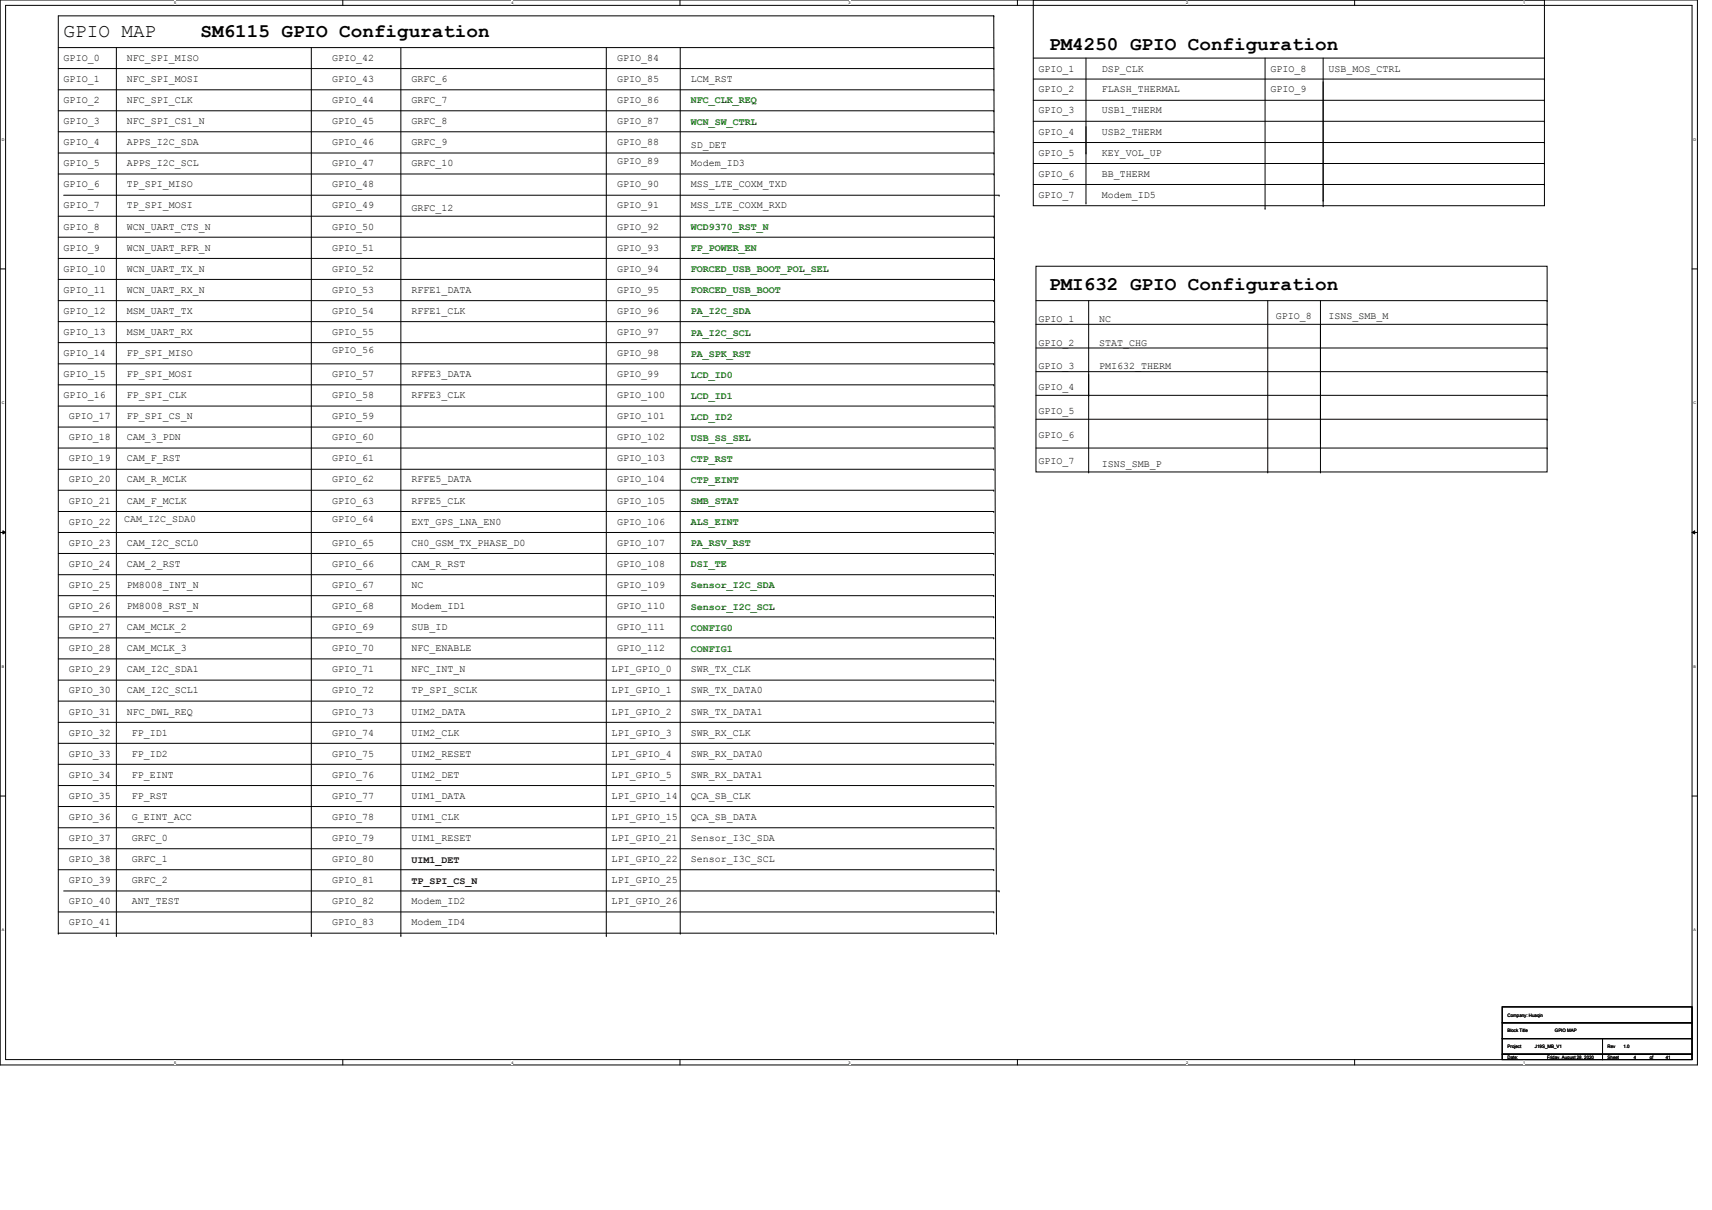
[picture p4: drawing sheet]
<svg xmlns="http://www.w3.org/2000/svg" width="297mm" height="210mm" viewBox="0 0 297 210" stroke-linecap="round" stroke-linejoin="round" font-family="sans-serif">
<defs><g id="words">
<g font-size="3.3">
<text x="11" y="6.4">GPIO MAP</text>
<text x="34.8" y="6.4">SM6115 GPIO Configuration</text>
<text x="182" y="8.7">PM4250 GPIO Configuration</text>
<text x="182" y="50.3">PMI632 GPIO Configuration</text>
</g>
<g font-size="1.7">
<text x="11" y="10.5">GPIO_0</text>
<text x="22" y="10.5">NFC_SPI_MISO</text>
<text x="57.7" y="10.5">GPIO_42</text>
<text x="107.1" y="10.5">GPIO_84</text>
<text x="11" y="14.2">GPIO_1</text>
<text x="11" y="17.9">GPIO_2</text>
<text x="22" y="14.2">NFC_SPI_MOSI</text>
<text x="22" y="17.9">NFC_SPI_CLK</text>
<text x="57.7" y="14.2">GPIO_43</text>
<text x="57.7" y="17.9">GPIO_44</text>
<text x="71.4" y="14.2">GRFC_6</text>
<text x="71.4" y="17.9">GRFC_7</text>
<text x="107.1" y="17.9">GPIO_86</text>
<text x="107.1" y="14.2">GPIO_85</text>
<text x="119.8" y="14.2">LCM_RST</text>
<text x="180.2" y="12.4">GPIO_1</text>
<text x="180.2" y="16">GPIO_2</text>
<text x="191.2" y="16">FLASH_THERMAL</text>
<text x="191.2" y="12.4">DSP_CLK</text>
<text x="220.4" y="16">GPIO_9</text>
<text x="220.4" y="12.4">GPIO_8</text>
<text x="230.5" y="12.4">USB_MOS_CTRL</text>
<text x="11" y="21.5">GPIO_3</text>
<text x="22" y="21.5">NFC_SPI_CS1_N</text>
<text x="57.7" y="21.5">GPIO_45</text>
<text x="71.4" y="21.5">GRFC_8</text>
<text x="107.1" y="21.5">GPIO_87</text>
<text x="180.2" y="19.7">GPIO_3</text>
<text x="180.2" y="23.4">GPIO_4</text>
<text x="191.2" y="23.4">USB2_THERM</text>
<text x="191.2" y="19.7">USB1_THERM</text>
<text x="11" y="28.8">GPIO_5</text>
<text x="11" y="25.2">GPIO_4</text>
<text x="22" y="25.2">APPS_I2C_SDA</text>
<text x="22" y="28.8">APPS_I2C_SCL</text>
<text x="57.7" y="25.2">GPIO_46</text>
<text x="57.7" y="28.8">GPIO_47</text>
<text x="71.4" y="25.2">GRFC_9</text>
<text x="71.4" y="28.8">GRFC_10</text>
<text x="107.1" y="28.4">GPIO_89</text>
<text x="107.1" y="25.2">GPIO_88</text>
<text x="119.8" y="25.7">SD_DET</text>
<text x="119.8" y="28.8">Modem_ID3</text>
<text x="180.2" y="27">GPIO_5</text>
<text x="191.2" y="27">KEY_VOL_UP</text>
<text x="11" y="32.5">GPIO_6</text>
<text x="22" y="32.5">TP_SPI_MISO</text>
<text x="57.7" y="32.5">GPIO_48</text>
<text x="107.1" y="32.5">GPIO_90</text>
<text x="119.8" y="32.5">MSS_LTE_COXM_TXD</text>
<text x="180.2" y="30.7">GPIO_6</text>
<text x="180.2" y="34.3">GPIO_7</text>
<text x="191.2" y="34.3">Modem_ID5</text>
<text x="191.2" y="30.7">BB_THERM</text>
<text x="11" y="39.8">GPIO_8</text>
<text x="11" y="36.2">GPIO_7</text>
<text x="22" y="36.2">TP_SPI_MOSI</text>
<text x="22" y="39.8">WCN_UART_CTS_N</text>
<text x="57.7" y="39.8">GPIO_50</text>
<text x="57.7" y="36.2">GPIO_49</text>
<text x="71.4" y="36.6">GRFC_12</text>
<text x="107.1" y="39.8">GPIO_92</text>
<text x="107.1" y="36.2">GPIO_91</text>
<text x="119.8" y="36.2">MSS_LTE_COXM_RXD</text>
<text x="11" y="43.5">GPIO_9</text>
<text x="11" y="47.1">GPIO_10</text>
<text x="22" y="43.5">WCN_UART_RFR_N</text>
<text x="22" y="47.1">WCN_UART_TX_N</text>
<text x="57.7" y="47.1">GPIO_52</text>
<text x="57.7" y="43.5">GPIO_51</text>
<text x="107.1" y="43.5">GPIO_93</text>
<text x="107.1" y="47.1">GPIO_94</text>
<text x="11" y="50.8">GPIO_11</text>
<text x="22" y="50.8">WCN_UART_RX_N</text>
<text x="57.7" y="50.8">GPIO_53</text>
<text x="71.4" y="50.8">RFFE1_DATA</text>
<text x="107.1" y="50.8">GPIO_95</text>
<text x="11" y="58.1">GPIO_13</text>
<text x="11" y="54.4">GPIO_12</text>
<text x="22" y="54.4">MSM_UART_TX</text>
<text x="22" y="58.1">MSM_UART_RX</text>
<text x="57.7" y="54.4">GPIO_54</text>
<text x="57.7" y="58.1">GPIO_55</text>
<text x="71.4" y="54.4">RFFE1_CLK</text>
<text x="107.1" y="54.4">GPIO_96</text>
<text x="107.1" y="58.1">GPIO_97</text>
<text x="180.2" y="55.8">GPIO_1</text>
<text x="180.2" y="59.9">GPIO_2</text>
<text x="190.7" y="55.8">NC</text>
<text x="190.7" y="59.9">STAT_CHG</text>
<text x="221.4" y="55.4">GPIO_8</text>
<text x="230.5" y="55.4">ISNS_SMB_M</text>
<text x="11" y="61.8">GPIO_14</text>
<text x="11" y="65.4">GPIO_15</text>
<text x="22" y="65.4">FP_SPI_MOSI</text>
<text x="22" y="61.8">FP_SPI_MISO</text>
<text x="57.7" y="61.3">GPIO_56</text>
<text x="57.7" y="65.4">GPIO_57</text>
<text x="71.4" y="65.4">RFFE3_DATA</text>
<text x="107.1" y="65.4">GPIO_99</text>
<text x="107.1" y="61.8">GPIO_98</text>
<text x="180.2" y="64.1">GPIO_3</text>
<text x="190.7" y="64.1">PMI632_THERM</text>
<text x="11" y="69.1">GPIO_16</text>
<text x="22" y="69.1">FP_SPI_CLK</text>
<text x="57.7" y="69.1">GPIO_58</text>
<text x="71.4" y="69.1">RFFE3_CLK</text>
<text x="107.1" y="69.1">GPIO_100</text>
<text x="180.2" y="67.7">GPIO_4</text>
<text x="180.2" y="71.8">GPIO_5</text>
<text x="11.9" y="72.7">GPIO_17</text>
<text x="11.9" y="76.4">GPIO_18</text>
<text x="22" y="72.7">FP_SPI_CS_N</text>
<text x="22" y="76.4">CAM_3_PDN</text>
<text x="57.7" y="72.7">GPIO_59</text>
<text x="57.7" y="76.4">GPIO_60</text>
<text x="107.1" y="76.4">GPIO_102</text>
<text x="107.1" y="72.7">GPIO_101</text>
<text x="180.2" y="75.9">GPIO_6</text>
<text x="11.9" y="80.1">GPIO_19</text>
<text x="11.9" y="83.7">GPIO_20</text>
<text x="22" y="80.1">CAM_F_RST</text>
<text x="22" y="83.7">CAM_R_MCLK</text>
<text x="57.7" y="83.7">GPIO_62</text>
<text x="57.7" y="80.1">GPIO_61</text>
<text x="71.4" y="83.7">RFFE5_DATA</text>
<text x="107.1" y="83.7">GPIO_104</text>
<text x="107.1" y="80.1">GPIO_103</text>
<text x="180.2" y="80.5">GPIO_7</text>
<text x="191.2" y="81">ISNS_SMB_P</text>
<text x="11.9" y="87.4">GPIO_21</text>
<text x="22" y="87.4">CAM_F_MCLK</text>
<text x="57.7" y="87.4">GPIO_63</text>
<text x="71.4" y="87.4">RFFE5_CLK</text>
<text x="107.1" y="87.4">GPIO_105</text>
<text x="11.9" y="91">GPIO_22</text>
<text x="11.9" y="94.7">GPIO_23</text>
<text x="21.5" y="90.6">CAM_I2C_SDA0</text>
<text x="22" y="94.7">CAM_I2C_SCL0</text>
<text x="57.7" y="94.7">GPIO_65</text>
<text x="57.7" y="90.6">GPIO_64</text>
<text x="71.4" y="91">EXT_GPS_LNA_EN0</text>
<text x="71.4" y="94.7">CH0_GSM_TX_PHASE_D0</text>
<text x="107.1" y="94.7">GPIO_107</text>
<text x="107.1" y="91">GPIO_106</text>
<text x="11.9" y="102">GPIO_25</text>
<text x="11.9" y="98.3">GPIO_24</text>
<text x="22" y="98.3">CAM_2_RST</text>
<text x="22" y="102">PM8008_INT_N</text>
<text x="57.7" y="98.3">GPIO_66</text>
<text x="57.7" y="102">GPIO_67</text>
<text x="71.4" y="102">NC</text>
<text x="71.4" y="98.3">CAM_R_RST</text>
<text x="107.1" y="102">GPIO_109</text>
<text x="107.1" y="98.3">GPIO_108</text>
<text x="11.9" y="105.7">GPIO_26</text>
<text x="22" y="105.7">PM8008_RST_N</text>
<text x="57.7" y="105.7">GPIO_68</text>
<text x="71.4" y="105.7">Modem_ID1</text>
<text x="107.1" y="105.7">GPIO_110</text>
<text x="11.9" y="109.3">GPIO_27</text>
<text x="11.9" y="113">GPIO_28</text>
<text x="22" y="113">CAM_MCLK_3</text>
<text x="22" y="109.3">CAM_MCLK_2</text>
<text x="57.7" y="113">GPIO_70</text>
<text x="57.7" y="109.3">GPIO_69</text>
<text x="71.4" y="113">NFC_ENABLE</text>
<text x="71.4" y="109.3">SUB_ID</text>
<text x="107.1" y="113">GPIO_112</text>
<text x="107.1" y="109.3">GPIO_111</text>
<text x="11.9" y="116.6">GPIO_29</text>
<text x="22" y="116.6">CAM_I2C_SDA1</text>
<text x="57.7" y="116.6">GPIO_71</text>
<text x="71.4" y="116.6">NFC_INT_N</text>
<text x="106.1" y="116.6">LPI_GPIO_0</text>
<text x="119.8" y="116.6">SWR_TX_CLK</text>
<text x="11.9" y="120.3">GPIO_30</text>
<text x="11.9" y="124">GPIO_31</text>
<text x="22" y="120.3">CAM_I2C_SCL1</text>
<text x="22" y="124">NFC_DWL_REQ</text>
<text x="57.7" y="120.3">GPIO_72</text>
<text x="57.7" y="124">GPIO_73</text>
<text x="71.4" y="120.3">TP_SPI_SCLK</text>
<text x="71.4" y="124">UIM2_DATA</text>
<text x="106.1" y="120.3">LPI_GPIO_1</text>
<text x="106.1" y="124">LPI_GPIO_2</text>
<text x="119.8" y="124">SWR_TX_DATA1</text>
<text x="119.8" y="120.3">SWR_TX_DATA0</text>
<text x="11.9" y="131.3">GPIO_33</text>
<text x="11.9" y="127.6">GPIO_32</text>
<text x="22.9" y="127.6">FP_ID1</text>
<text x="22.9" y="131.3">FP_ID2</text>
<text x="57.7" y="131.3">GPIO_75</text>
<text x="57.7" y="127.6">GPIO_74</text>
<text x="71.4" y="127.6">UIM2_CLK</text>
<text x="71.4" y="131.3">UIM2_RESET</text>
<text x="106.1" y="127.6">LPI_GPIO_3</text>
<text x="106.1" y="131.3">LPI_GPIO_4</text>
<text x="119.8" y="127.6">SWR_RX_CLK</text>
<text x="119.8" y="131.3">SWR_RX_DATA0</text>
<text x="11.9" y="134.9">GPIO_34</text>
<text x="22.9" y="134.9">FP_EINT</text>
<text x="57.7" y="134.9">GPIO_76</text>
<text x="71.4" y="134.9">UIM2_DET</text>
<text x="106.1" y="134.9">LPI_GPIO_5</text>
<text x="119.8" y="134.9">SWR_RX_DATA1</text>
<text x="11.9" y="138.6">GPIO_35</text>
<text x="11.9" y="142.2">GPIO_36</text>
<text x="22.9" y="142.2">G_EINT_ACC</text>
<text x="22.9" y="138.6">FP_RST</text>
<text x="57.7" y="142.2">GPIO_78</text>
<text x="57.7" y="138.6">GPIO_77</text>
<text x="71.4" y="142.2">UIM1_CLK</text>
<text x="71.4" y="138.6">UIM1_DATA</text>
<text x="106.1" y="138.6">LPI_GPIO_14</text>
<text x="106.1" y="142.2">LPI_GPIO_15</text>
<text x="119.8" y="138.6">QCA_SB_CLK</text>
<text x="119.8" y="142.2">QCA_SB_DATA</text>
<text x="11.9" y="149.6">GPIO_38</text>
<text x="11.9" y="145.9">GPIO_37</text>
<text x="22.9" y="145.9">GRFC_0</text>
<text x="22.9" y="149.6">GRFC_1</text>
<text x="57.7" y="149.6">GPIO_80</text>
<text x="57.7" y="145.9">GPIO_79</text>
<text x="71.4" y="145.9">UIM1_RESET</text>
<text x="106.1" y="145.9">LPI_GPIO_21</text>
<text x="106.1" y="149.6">LPI_GPIO_22</text>
<text x="119.8" y="149.6">Sensor_I3C_SCL</text>
<text x="119.8" y="145.9">Sensor_I3C_SDA</text>
<text x="11.9" y="153.2">GPIO_39</text>
<text x="22.9" y="153.2">GRFC_2</text>
<text x="57.7" y="153.2">GPIO_81</text>
<text x="106.1" y="153.2">LPI_GPIO_25</text>
<text x="11.9" y="156.8">GPIO_40</text>
<text x="11.9" y="160.5">GPIO_41</text>
<text x="22.9" y="156.8">ANT_TEST</text>
<text x="57.7" y="160.5">GPIO_83</text>
<text x="57.7" y="156.8">GPIO_82</text>
<text x="71.4" y="156.8">Modem_ID2</text>
<text x="71.4" y="160.5">Modem_ID4</text>
<text x="106.1" y="156.8">LPI_GPIO_26</text>
</g>
<g font-size="1.7" fill="#008000">
<text x="119.8" y="17.9">NFC_CLK_REQ</text>
<text x="119.8" y="21.6">WCN_SW_CTRL</text>
<text x="119.8" y="39.9">WCD9370_RST_N</text>
<text x="119.8" y="43.6">FP_POWER_EN</text>
<text x="119.8" y="47.2">FORCED_USB_BOOT_POL_SEL</text>
<text x="119.8" y="50.9">FORCED_USB_BOOT</text>
<text x="119.8" y="54.5">PA_I2C_SDA</text>
<text x="119.8" y="58.2">PA_I2C_SCL</text>
<text x="119.8" y="61.8">PA_SPK_RST</text>
<text x="119.8" y="65.5">LCD_ID0</text>
<text x="119.8" y="69.2">LCD_ID1</text>
<text x="119.8" y="72.8">LCD_ID2</text>
<text x="119.8" y="76.5">USB_SS_SEL</text>
<text x="119.8" y="83.8">CTP_EINT</text>
<text x="119.8" y="80.1">CTP_RST</text>
<text x="119.8" y="87.5">SMB_STAT</text>
<text x="119.8" y="91.1">ALS_EINT</text>
<text x="119.8" y="94.8">PA_RSV_RST</text>
<text x="119.8" y="98.4">DSI_TE</text>
<text x="119.8" y="105.7">Sensor_I2C_SCL</text>
<text x="119.8" y="102.1">Sensor_I2C_SDA</text>
<text x="119.8" y="109.4">CONFIG0</text>
<text x="119.8" y="113.1">CONFIG1</text>
</g>
<g font-size="1.7" fill="#400000">
<text x="71.4" y="149.6">UIM1_DET</text>
<text x="71.4" y="153.3">TP_SPI_CS_N</text>
</g>
<g font-size=".8">
<text x="261.6" y="179.1">Block Title</text>
<text x="261.6" y="176.4">Company: Huaqin</text>
<text x="269.8" y="179.1">GPIO MAP</text>
<text x="261.6" y="181.8">Project</text>
<text x="261.6" y="183.6">Date:</text>
<text x="266.3" y="181.7">J19S_MB_V1</text>
<text x="268.4" y="183.6">Friday, August 28, 2020</text>
<text x="278.9" y="181.8">Rev</text>
<text x="278.9" y="183.6">Sheet</text>
<text x="281.7" y="181.8">1.0</text>
<text x="283.5" y="183.6">4</text>
<text x="286.3" y="183.6">of</text>
<text x="289" y="183.6">41</text>
</g>
<g font-size=".6">
<text x="30.2" y=".7">5</text>
<text x="88.7" y=".7">4</text>
<text x="147.2" y=".7">3</text>
<text x="205.8" y=".7">2</text>
<text x="264.3" y=".7">1</text>
<text x=".3" y="24.4">D</text>
<text x="293.8" y="24.4">D</text>
<text x=".3" y="70.1">C</text>
<text x="293.8" y="70.1">C</text>
<text x=".3" y="115.8">B</text>
<text x="293.8" y="115.8">B</text>
<text x=".3" y="161.5">A</text>
<text x="293.8" y="161.5">A</text>
<text x="30.2" y="184.5">5</text>
<text x="88.7" y="184.5">4</text>
<text x="147.2" y="184.5">3</text>
<text x="205.8" y="184.5">2</text>
<text x="264.3" y="184.5">1</text>
</g>
</g></defs>
<path d="M0 0h294.5v184.7h-294.5zM1 .9h292.6v182.9h-292.6z" fill="none" stroke="#000" stroke-width=".17"/>
<g fill="#fff">
<path d="M30.2 .1h.4v.7h-.4z"/>
<path d="M30.2 183.9h.4v.8h-.4z"/>
</g>
<path d="M59.5 0v.9M59.5 183.8v.9" fill="none" stroke="#000" stroke-width=".17"/>
<g fill="#fff">
<path d="M88.7 .1h.4v.7h-.4z"/>
<path d="M88.7 183.9h.4v.8h-.4z"/>
</g>
<path d="M118 0v.9M118 183.8v.9" fill="none" stroke="#000" stroke-width=".17"/>
<g fill="#fff">
<path d="M147.2 .1h.4v.7h-.4z"/>
<path d="M147.2 183.9h.4v.8h-.4z"/>
</g>
<path d="M176.5 0v.9M176.5 183.8v.9" fill="none" stroke="#000" stroke-width=".17"/>
<g fill="#fff">
<path d="M205.8 .1h.3v.7h-.3z"/>
<path d="M205.8 183.9h.3v.8h-.3z"/>
</g>
<path d="M235 0v.9M235 183.8v.9" fill="none" stroke="#000" stroke-width=".17"/>
<g fill="#fff">
<path d="M264.3 .1h.3v.7h-.3z"/>
<path d="M264.3 183.9h.3v.8h-.3z"/>
<path d="M.3 23.8h.5v.7h-.5z"/>
<path d="M293.8 23.8h.5v.7h-.5z"/>
<path d="M.3 69.5h.5v.7h-.5z"/>
<path d="M293.8 69.5h.5v.7h-.5z"/>
</g>
<path d="M0 46.7h1M293.6 46.7h.9" fill="none" stroke="#000" stroke-width=".17"/>
<g fill="#fff">
<path d="M.3 115.2h.4v.8h-.4z"/>
<path d="M293.8 115.2h.5v.8h-.5z"/>
</g>
<path d="M0 92.4h1M.5 92.1l.5 .3-.5 .2zM293.6 92.4l.4-.3v.5zM293.6 92.4h.9" fill="none" stroke="#000" stroke-width=".17"/>
<path d="M.5 92.1l.5 .3-.5 .2zM293.6 92.4l.4-.3v.5z" fill="#000"/>
<g fill="#fff">
<path d="M.3 161h.4v.7h-.4z"/>
<path d="M293.8 161h.4v.7h-.4z"/>
</g>
<g fill="none" stroke="#000" stroke-width=".17">
<path d="M10.1 11.9h162.3M10.1 19.2h162.3M10.1 15.6h162.3M10.1 8.3h162.3M20.2 8.3v154M54 8.3v154M69.6 8.3v154M105.2 8.3v154M118 8.3v153.6M172.4 11.9h.1M172.4 19.2h.1M172.4 15.6h.1"/>
<path d="M172.4 2.8h.1M172.4 8.3h.1M172.4 2.8l.5 159.1M172.4 2.8h-162.3v159.1M179.3 0h88.7v35.7h-88.7zM179.3 10.1h88.7M179.3 17.4h88.7M179.3 13.7h88.7M188.4 10.1v25.1M219.5 10.1v26.1M229.6 10.1v25.6M268 10.1h.1"/>
<path d="M268 17.4h.1M268 13.7h.1M10.1 22.9h162.3M10.1 30.2h162.3M10.1 26.5h162.3M10.1 37.5h162.3M11 33.9h162.4M172.4 22.9h.1M172.4 30.2h.1M172.4 26.5h.1M172.4 37.5h.1M173.4 33.9h.1"/>
<path d="M179.3 28.4h88.7M179.3 24.7h88.7M179.3 32h88.7M179.3 21h88.7M188.4 35.2h.1M188.4 26.5h.1M219.5 36.2h.1M229.6 35.7h.1M229.6 34.8h.1M268 28.4h.1M268 24.7h.1M268 32h.1"/>
<path d="M268 21h.1M10.1 41.1h162.3M10.1 52.2h162.3M10.1 48.5h162.3M10.1 44.8h162.3M10.1 59.4h162.3M10.1 55.8h162.3M172.4 41.1h.1M172.4 52.2h.1M172.4 48.5h.1M172.4 44.8h.1M172.4 59.4h.1"/>
<path d="M172.4 55.8h.1M179.7 46.2h88.7v35.7h-88.7zM179.7 52.2h88.7M179.7 56.3h88.7M188.9 52.2v29.7M220 52.2v29.7M229.1 52.2v29.7M268.4 52.2h.1M268.4 56.3h.1M10.1 63.1h162.3M10.1 70.4h162.3M10.1 66.8h162.3"/>
<path d="M10.1 77.7h162.3M10.1 74.1h162.3M172.4 63.1h.1M172.4 70.4h.1M172.4 66.8h.1M172.4 77.7h.1M172.4 74.1h.1M179.7 77.7h88.7M179.7 72.7h88.7M179.7 68.6h88.7M179.7 64.5h88.7M179.7 60.4h88.7"/>
<path d="M188.9 68.6h.1M229.1 76.8h.1M268.4 72.7h.1M268.4 68.6h.1M268.4 77.7h.1M268.4 64.5h.1M268.4 60.4h.1M10.1 81.4h162.3M10.1 92.4h162.3M10.1 88.7h162.3M10.1 85h162.3M10.1 99.7h162.3"/>
<path d="M10.1 96h162.3M172.4 81.4h.1M172.4 92.4h.1M172.4 88.7h.1M172.4 85h.1M172.4 99.7h.1M172.4 96h.1M188.9 81.9h.1M220 81.9h.1M229.1 81.9h.1M10.1 110.7h162.3M10.1 107h162.3"/>
<path d="M10.1 103.3h162.3M10.1 118h162.3M10.1 114.3h162.3M172.4 110.7h.1M172.4 107h.1M172.4 103.3h.1M172.4 118h.1M172.4 114.3h.1M0 138.1h1M10.1 121.6h162.3M10.1 132.6h162.3M10.1 125.3h162.3"/>
<path d="M10.1 136.3h162.3M10.1 139.9h162.3M10.1 128.9h162.3M172.4 121.6h.1M172.4 132.6h.1M172.4 125.3h.1M172.4 136.3h.1M172.4 139.9h.1M172.4 128.9h.1M293.6 138.1h.9M10.1 150.9h162.3M10.1 147.2h162.3"/>
<path d="M10.1 143.6h162.3M10.1 158.2h162.3M11 154.6h162.4M172.4 150.9h.1M172.4 147.2h.1M172.4 143.6h.1M172.4 158.2h.1M173.4 154.6h.1M10.1 161.9h.1M10.1 161.9h162.3M20.2 162.3h.1M54 162.3h.1"/>
<path d="M69.6 162.3h.1M105.2 162.3h.1M118 161.9h.1M172.4 161.9h.1M172.9 161.9h.1M260.6 174.7h33v2.7h-33zM260.6 177.4h33v2.8h-33zM260.6 180.2h17.4v2.7h-17.4zM260.6 182.9h17.4v.9h-17.4zM278 182.9h15.6v.9h-15.6zM278 180.2h15.6v2.7h-15.6z"/>
</g>
<use href="#words"/>
</svg>
